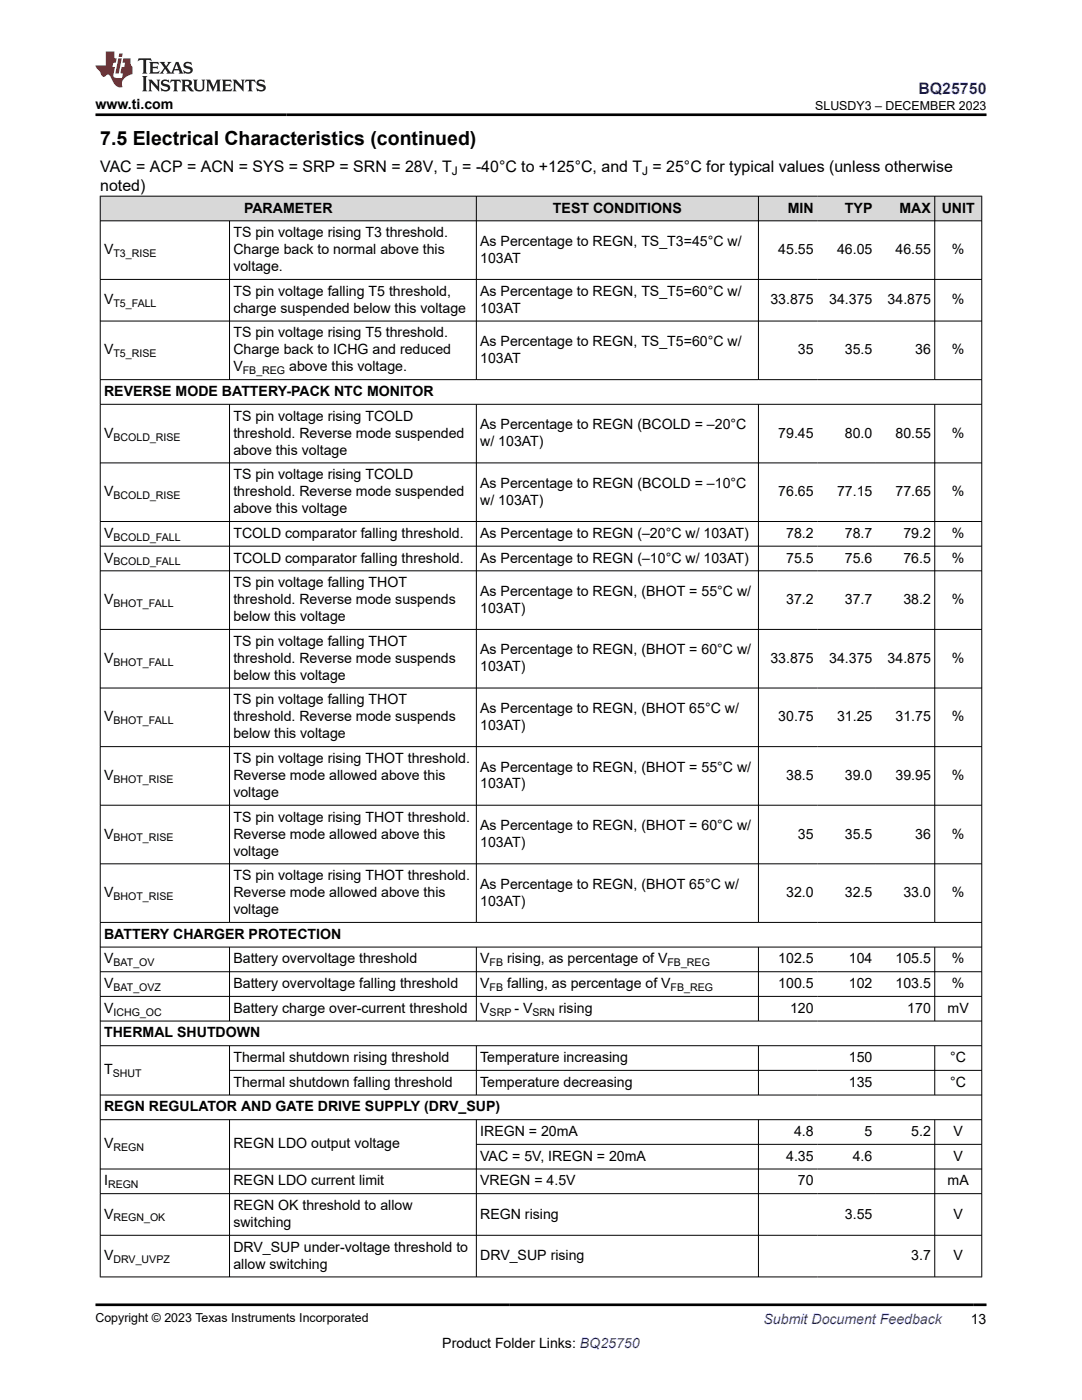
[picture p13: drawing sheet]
<svg xmlns="http://www.w3.org/2000/svg" width="216mm" height="279mm" viewBox="0 0 216 279" stroke-linecap="round" stroke-linejoin="round" font-family="sans-serif">
<defs><g id="words">
<text font-size="3.9" x="20" y="28.8">7.5 Electrical Characteristics (continued)</text>
<text font-size="3.2" fill="#00f" x="183.3" y="18.7">BQ25750</text>
<g font-size="3.2">
<text x="20" y="34.3">VAC = ACP = ACN = SYS = SRP = SRN = 28V, T = -40°C to +125°C, and T = 25°C for typical values (unless otherwise</text>
<text x="20" y="38.1">noted)</text>
</g>
<g font-size="2.8">
<text x="19.1" y="21.8">www.ti.com</text>
<text x="46.6" y="47.3">TS pin voltage rising T3 threshold.</text>
<text x="48.7" y="42.4">PARAMETER</text>
<text x="110.3" y="42.4">TEST CONDITIONS</text>
<text x="157.2" y="42.4">MIN</text>
<text x="168.6" y="42.4">TYP</text>
<text x="179.5" y="42.4">MAX</text>
<text x="187.9" y="42.4">UNIT</text>
<text x="20.8" y="50.7">V</text>
<text x="46.6" y="50.7">Charge back to normal above this</text>
<text x="95.8" y="49">As Percentage to REGN, TS_T3=45°C w/</text>
<text x="95.8" y="52.4">103AT</text>
<text x="155.3" y="50.7">45.55</text>
<text x="167" y="50.7">46.05</text>
<text x="178.7" y="50.7">46.55</text>
<text x="190" y="50.7">%</text>
<text x="46.6" y="54.1">voltage.</text>
<text x="46.6" y="59">TS pin voltage falling T5 threshold,</text>
<text x="95.8" y="59">As Percentage to REGN, TS_T5=60°C w/</text>
<text x="20.8" y="60.7">V</text>
<text x="46.6" y="62.4">charge suspended below this voltage</text>
<text x="95.8" y="62.4">103AT</text>
<text x="153.7" y="60.7">33.875</text>
<text x="165.5" y="60.7">34.375</text>
<text x="177.1" y="60.7">34.875</text>
<text x="190" y="60.7">%</text>
<text x="20.8" y="70.7">V</text>
<text x="46.6" y="67.3">TS pin voltage rising T5 threshold.</text>
<text x="46.6" y="70.7">Charge back to ICHG and reduced</text>
<text x="95.8" y="69">As Percentage to REGN, TS_T5=60°C w/</text>
<text x="159.2" y="70.7">35</text>
<text x="168.6" y="70.7">35.5</text>
<text x="182.6" y="70.7">36</text>
<text x="190" y="70.7">%</text>
<text x="46.6" y="74.1">V</text>
<text x="57.7" y="74.1">above this voltage.</text>
<text x="95.8" y="72.4">103AT</text>
<text x="20.8" y="79">REVERSE MODE BATTERY-PACK NTC MONITOR</text>
<text x="46.6" y="84">TS pin voltage rising TCOLD</text>
<text x="20.8" y="87.3">V</text>
<text x="46.6" y="87.3">threshold. Reverse mode suspended</text>
<text x="95.8" y="85.7">As Percentage to REGN (BCOLD = –20°C</text>
<text x="95.8" y="89">w/ 103AT)</text>
<text x="155.3" y="87.3">79.45</text>
<text x="168.6" y="87.3">80.0</text>
<text x="178.7" y="87.3">80.55</text>
<text x="190" y="87.3">%</text>
<text x="46.6" y="90.7">above this voltage</text>
<text x="46.6" y="95.7">TS pin voltage rising TCOLD</text>
<text x="20.8" y="99">V</text>
<text x="46.6" y="99">threshold. Reverse mode suspended</text>
<text x="95.8" y="97.4">As Percentage to REGN (BCOLD = –10°C</text>
<text x="95.8" y="100.7">w/ 103AT)</text>
<text x="155.3" y="99">76.65</text>
<text x="167" y="99">77.15</text>
<text x="178.7" y="99">77.65</text>
<text x="190" y="99">%</text>
<text x="20.8" y="107.4">V</text>
<text x="46.6" y="102.4">above this voltage</text>
<text x="46.6" y="107.4">TCOLD comparator falling threshold.</text>
<text x="95.8" y="107.4">As Percentage to REGN (–20°C w/ 103AT)</text>
<text x="156.9" y="107.4">78.2</text>
<text x="168.6" y="107.4">78.7</text>
<text x="180.3" y="107.4">79.2</text>
<text x="190" y="107.4">%</text>
<text x="20.8" y="112.3">V</text>
<text x="46.6" y="112.3">TCOLD comparator falling threshold.</text>
<text x="95.8" y="112.3">As Percentage to REGN (–10°C w/ 103AT)</text>
<text x="156.9" y="112.3">75.5</text>
<text x="168.6" y="112.3">75.6</text>
<text x="180.3" y="112.3">76.5</text>
<text x="190" y="112.3">%</text>
<text x="46.6" y="117.2">TS pin voltage falling THOT</text>
<text x="95.8" y="118.9">As Percentage to REGN, (BHOT = 55°C w/</text>
<text x="20.8" y="120.6">V</text>
<text x="46.6" y="120.6">threshold. Reverse mode suspends</text>
<text x="46.6" y="124">below this voltage</text>
<text x="95.8" y="122.3">103AT)</text>
<text x="156.9" y="120.6">37.2</text>
<text x="168.6" y="120.6">37.7</text>
<text x="180.3" y="120.6">38.2</text>
<text x="190" y="120.6">%</text>
<text x="46.6" y="128.9">TS pin voltage falling THOT</text>
<text x="95.8" y="130.6">As Percentage to REGN, (BHOT = 60°C w/</text>
<text x="20.8" y="132.3">V</text>
<text x="46.6" y="132.3">threshold. Reverse mode suspends</text>
<text x="46.6" y="135.7">below this voltage</text>
<text x="95.8" y="134">103AT)</text>
<text x="153.7" y="132.3">33.875</text>
<text x="165.5" y="132.3">34.375</text>
<text x="177.1" y="132.3">34.875</text>
<text x="190" y="132.3">%</text>
<text x="20.8" y="144">V</text>
<text x="46.6" y="140.6">TS pin voltage falling THOT</text>
<text x="46.6" y="144">threshold. Reverse mode suspends</text>
<text x="95.8" y="142.3">As Percentage to REGN, (BHOT 65°C w/</text>
<text x="155.3" y="144">30.75</text>
<text x="167" y="144">31.25</text>
<text x="178.7" y="144">31.75</text>
<text x="190" y="144">%</text>
<text x="46.6" y="147.4">below this voltage</text>
<text x="95.8" y="145.7">103AT)</text>
<text x="20.8" y="155.7">V</text>
<text x="46.6" y="152.3">TS pin voltage rising THOT threshold.</text>
<text x="46.6" y="155.7">Reverse mode allowed above this</text>
<text x="95.8" y="154">As Percentage to REGN, (BHOT = 55°C w/</text>
<text x="156.9" y="155.7">38.5</text>
<text x="168.6" y="155.7">39.0</text>
<text x="178.7" y="155.7">39.95</text>
<text x="190" y="155.7">%</text>
<text x="46.6" y="159.1">voltage</text>
<text x="95.8" y="157.4">103AT)</text>
<text x="20.8" y="167.4">V</text>
<text x="46.6" y="164">TS pin voltage rising THOT threshold.</text>
<text x="46.6" y="167.4">Reverse mode allowed above this</text>
<text x="95.8" y="165.7">As Percentage to REGN, (BHOT = 60°C w/</text>
<text x="159.2" y="167.4">35</text>
<text x="168.6" y="167.4">35.5</text>
<text x="182.6" y="167.4">36</text>
<text x="190" y="167.4">%</text>
<text x="46.6" y="170.7">voltage</text>
<text x="95.8" y="169.1">103AT)</text>
<text x="20.8" y="179.1">V</text>
<text x="46.6" y="175.7">TS pin voltage rising THOT threshold.</text>
<text x="46.6" y="179.1">Reverse mode allowed above this</text>
<text x="95.8" y="177.4">As Percentage to REGN, (BHOT 65°C w/</text>
<text x="156.9" y="179.1">32.0</text>
<text x="168.6" y="179.1">32.5</text>
<text x="180.3" y="179.1">33.0</text>
<text x="190" y="179.1">%</text>
<text x="46.6" y="182.4">voltage</text>
<text x="95.8" y="180.7">103AT)</text>
<text x="20.8" y="187.4">BATTERY CHARGER PROTECTION</text>
<text x="20.8" y="192.3">V</text>
<text x="20.8" y="197.2">V</text>
<text x="46.6" y="192.3">Battery overvoltage threshold</text>
<text x="46.6" y="197.2">Battery overvoltage falling threshold</text>
<text x="95.8" y="192.3">V</text>
<text x="95.8" y="197.2">V</text>
<text x="101.2" y="192.3">rising, as percentage of V</text>
<text x="101.2" y="197.2">falling, as percentage of V</text>
<text x="155.3" y="192.3">102.5</text>
<text x="155.3" y="197.2">100.5</text>
<text x="169.4" y="192.3">104</text>
<text x="169.4" y="197.2">102</text>
<text x="178.7" y="192.3">105.5</text>
<text x="178.7" y="197.2">103.5</text>
<text x="190" y="192.3">%</text>
<text x="190" y="197.2">%</text>
<text x="20.8" y="202.1">V</text>
<text x="46.6" y="202.1">Battery charge over-current threshold</text>
<text x="95.8" y="202.1">V</text>
<text x="102.6" y="202.1">- V</text>
<text x="111.5" y="202.1">rising</text>
<text x="157.7" y="202.1">120</text>
<text x="181" y="202.1">170</text>
<text x="189.1" y="202.1">mV</text>
<text x="20.8" y="207">THERMAL SHUTDOWN</text>
<text x="20.8" y="214.4">T</text>
<text x="46.6" y="212">Thermal shutdown rising threshold</text>
<text x="95.8" y="212">Temperature increasing</text>
<text x="169.4" y="212">150</text>
<text x="189.6" y="212">°C</text>
<text x="20.8" y="221.8">REGN REGULATOR AND GATE DRIVE SUPPLY (DRV_SUP)</text>
<text x="46.6" y="216.9">Thermal shutdown falling threshold</text>
<text x="95.8" y="216.9">Temperature decreasing</text>
<text x="169.4" y="216.9">135</text>
<text x="189.6" y="216.9">°C</text>
<text x="95.8" y="226.7">IREGN = 20mA</text>
<text x="158.4" y="226.7">4.8</text>
<text x="172.5" y="226.7">5</text>
<text x="181.8" y="226.7">5.2</text>
<text x="190.3" y="226.7">V</text>
<text x="20.8" y="229.2">V</text>
<text x="46.6" y="229.2">REGN LDO output voltage</text>
<text x="95.8" y="231.7">VAC = 5V, IREGN = 20mA</text>
<text x="156.9" y="231.7">4.35</text>
<text x="170.2" y="231.7">4.6</text>
<text x="190.3" y="231.7">V</text>
<text x="20.8" y="236.6">I</text>
<text x="46.6" y="236.6">REGN LDO current limit</text>
<text x="95.8" y="236.6">VREGN = 4.5V</text>
<text x="159.2" y="236.6">70</text>
<text x="189.1" y="236.6">mA</text>
<text x="20.8" y="243.2">V</text>
<text x="46.6" y="241.5">REGN OK threshold to allow</text>
<text x="46.6" y="244.9">switching</text>
<text x="95.8" y="243.2">REGN rising</text>
<text x="168.6" y="243.2">3.55</text>
<text x="190.3" y="243.2">V</text>
<text x="20.8" y="251.5">V</text>
<text x="46.6" y="249.8">DRV_SUP under-voltage threshold to</text>
<text x="95.8" y="251.5">DRV_SUP rising</text>
<text x="181.8" y="251.5">3.7</text>
<text x="190.3" y="251.5">V</text>
<text x="46.6" y="253.2">allow switching</text>
<text x="88.3" y="269">Product Folder Links: BQ25750</text>
<text x="193.7" y="264.2">13</text>
</g>
<text font-size="2.8" fill="#00f" x="152.4" y="264.2">Submit Document Feedback</text>
<g font-size="2.5">
<text x="162.7" y="21.9">SLUSDY3 – DECEMBER 2023</text>
<text x="19.1" y="263.9">Copyright © 2023 Texas Instruments Incorporated</text>
</g>
<g font-size="2.4">
<text x="90.2" y="34.9">J</text>
<text x="128.1" y="34.9">J</text>
</g>
<g font-size="2.1">
<text x="22.6" y="51.3">T3_RISE</text>
<text x="22.6" y="61.3">T5_FALL</text>
<text x="22.6" y="71.3">T5_RISE</text>
<text x="48.4" y="74.7">FB_REG</text>
<text x="22.6" y="87.9">BCOLD_RISE</text>
<text x="22.6" y="99.6">BCOLD_RISE</text>
<text x="22.6" y="107.9">BCOLD_FALL</text>
<text x="22.6" y="112.8">BCOLD_FALL</text>
<text x="22.6" y="121.1">BHOT_FALL</text>
<text x="22.6" y="132.8">BHOT_FALL</text>
<text x="22.6" y="144.5">BHOT_FALL</text>
<text x="22.6" y="156.2">BHOT_RISE</text>
<text x="22.6" y="167.9">BHOT_RISE</text>
<text x="22.6" y="179.6">BHOT_RISE</text>
<text x="22.6" y="192.8">BAT_OV</text>
<text x="22.6" y="197.8">BAT_OVZ</text>
<text x="97.7" y="192.8">FB</text>
<text x="97.7" y="197.8">FB</text>
<text x="133.2" y="192.8">FB_REG</text>
<text x="133.8" y="197.8">FB_REG</text>
<text x="22.6" y="202.7">ICHG_OC</text>
<text x="97.7" y="202.7">SRP</text>
<text x="106.2" y="202.7">SRN</text>
<text x="22.5" y="215">SHUT</text>
<text x="22.6" y="229.8">REGN</text>
<text x="21.6" y="237.1">REGN</text>
<text x="22.6" y="243.8">REGN_OK</text>
<text x="22.6" y="252.1">DRV_UVPZ</text>
</g>
</g></defs>
<g fill="#d8d8d8">
<path d="M20 39.1h175.9v5h-175.9z" fill-rule="evenodd"/>
<path d="M20.1 39.2h74.9v4.8h-74.9z" fill-rule="evenodd"/>
<path d="M95.1 39.2h56.2v4.8h-56.2z" fill-rule="evenodd"/>
<path d="M151.4 39.2h11.7v4.8h-11.7z" fill-rule="evenodd"/>
<path d="M163.1 39.2h11.7v4.8h-11.7z" fill-rule="evenodd"/>
<path d="M174.8 39.2h11.7v4.8h-11.7z" fill-rule="evenodd"/>
<path d="M186.6 39.2h9.2v4.8h-9.2z" fill-rule="evenodd"/>
</g>
<g fill="none" stroke="#000" stroke-width=".2">
<path d="M19.9 39.1h176.1M20 39.1v215.8M95.1 39.1v36.7M151.3 39.1v36.7M186.5 39.1v36.7M195.9 39.1v215.8M19.9 44.1h176.1M19.9 55.8h176.1M45.8 44.1v31.7M19.9 64.1h176.1M19.9 75.8h176.1M19.9 80.7h176.1"/>
<path d="M19.9 92.4h176.1M45.8 80.7v103.4M95.1 80.7v103.4M151.3 80.7v103.4M186.5 80.7v103.4M19.9 104.1h176.1M19.9 109h176.1M19.9 113.9h176.1M19.9 125.6h176.1M19.9 137.3h176.1M19.9 149h176.1M19.9 160.7h176.1"/>
<path d="M19.9 172.4h176.1M19.9 184.1h176.1M19.9 189h176.1M19.9 193.9h176.1M19.9 198.9h176.1M45.8 189v14.8M95.1 189v14.8M151.3 189v14.8M186.5 189v14.8M19.9 203.8h176.1M19.9 208.7h176.1M19.9 218.5h176.1"/>
<path d="M45.8 208.7v9.9M45.8 213.6h150.2M95.1 208.7v9.9M151.3 208.7v9.9M186.5 208.7v9.9M19.9 223.5h176.1M19.9 233.3h176.1M19.9 238.2h176.1M45.8 223.5v31.4M95.1 223.5v31.4M95.1 228.4h100.9M151.3 223.5v31.4"/>
<path d="M186.5 223.5v31.4M19.9 246.5h176.1M19.9 254.8h176.1"/>
</g>
<path d="M27.7 11.6l-.2 .6 .5-.2h.6v.1v2.2l-.2 .4h1l-.2-.4v-2.2v-.1h.5l.5 .2-.1-.6zM29.8 12.4l.2 .3v1.6l-.2 .4h1.9l.1-.6a1.08 1.08 0 0 1-1.3 .2v-.7h.6l.4 .2v-.7l-.4 .2h-.6v-.5l.2-.2a1 1 0 0 1 1 .3l-.1-.5zM31.8 12.4l1 1.1-1 1.2h.9l-.2-.2 .4-.8 .5 .8-.2 .2h1.6l-.2-.2 .1-.5h1l.1 .5-.1 .2h.9l-.2-.4-.8-1.9h-.5l-1 2.1-.8-1.1 .9-1h-.8l.2 .2-.5 .6-.3-.6 .1-.2zM35.2 12.8l.4 1h-.8zM36.8 12.5a.65 .65 0 0 0-.2 .7 .65 .65 0 0 0 .6 .5l.7 .1 .1 .3a.79 .79 0 0 1-.7 .4 .79 .79 0 0 1-.7-.5l.1 .7 .2-.1a.93 .93 0 0 0 1.1 0 .93 .93 0 0 0 .4-.9 1.46 1.46 0 0 0-1.2-.6l-.1-.3a1.09 1.09 0 0 1 1.2 .2l-.2-.6-.1 .1-.6-.2zM28.4 15.2l.2 .4v2.2l-.2 .4h1l-.2-.4v-2.2l.2-.4zM29.6 15.9l.2 .4v1.5l-.2 .4h.8l-.3-.4v-1.3l1.7 1.8v-2l.2-.4h-.8l.2 .2 .1 1.1-1.2-1.3zM32.3 16a.65 .65 0 0 0-.2 .8 .65 .65 0 0 0 .7 .4l.6 .2 .1 .2a.79 .79 0 0 1-.7 .4 .79 .79 0 0 1-.7-.5l.1 .7 .2-.1a.93 .93 0 0 0 1.1 .1 .93 .93 0 0 0 .4-1 1.46 1.46 0 0 0-1.2-.5l-.1-.4a1.09 1.09 0 0 1 1.2 .2l-.2-.6-.1 .1-.6-.1zM34.1 15.9l-.1 .6a.63 .63 0 0 1 .7-.3l.1 1.6-.3 .4h1l-.2-.4v-1.6a.66 .66 0 0 1 .8 .3l-.1-.6zM36.2 15.9l.2 .4v1.5l-.2 .4h.9l-.2-.2v-.7h.5l.1 .2a.79 .79 0 0 0 1.2 .6l-1-.9a.61 .61 0 0 0 .6-.6 .61 .61 0 0 0-.5-.7zM36.9 16.2h.2a.47 .47 0 0 1 .5 .1 .47 .47 0 0 1 .1 .5l-.2 .1-.6 .1zM38.5 15.9l.2 .2a2.27 2.27 0 0 0 .4 2 1.04 1.04 0 0 0 1.7-.7v-1.3l.2-.2h-.8l.2 .4v1.1a.6 .6 0 0 1-.6 .6 .6 .6 0 0 1-.6-.6v-1.1l.3-.4zM41.1 15.9l.2 .4v1.5l-.2 .4h.7l-.2-.4v-1.4l.9 1.9 .8-1.9v1.4l-.2 .4h1l-.3-.4v-1.5l.3-.4h-.8l-.7 1.5-.7-1.5zM44.3 15.9l.2 .4v1.5l-.2 .4h1.9l.1-.6a1.09 1.09 0 0 1-1.3 .2v-.7h.6l.4 .2v-.6l-.4 .2h-.6v-.6l.2-.1a1.01 1.01 0 0 1 1 .3l-.1-.6zM46.4 15.9l.3 .4v1.5l-.3 .4h.8l-.2-.4v-1.3l1.6 1.8v-2l.2-.4h-.7l.2 .2v1.1l-1.2-1.3zM49 15.9l-.1 .6a.63 .63 0 0 1 .8-.3v1.6l-.3 .4h1l-.2-.4v-1.6a.66 .66 0 0 1 .8 .3l-.1-.6zM51.4 16a.65 .65 0 0 0-.2 .8 .65 .65 0 0 0 .6 .4l.6 .2 .2 .2a.79 .79 0 0 1-.8 .4 .79 .79 0 0 1-.6-.5l.1 .7 .2-.1a.93 .93 0 0 0 1 .1 .93 .93 0 0 0 .5-1 1.46 1.46 0 0 0-1.3-.5l-.1-.4a1.09 1.09 0 0 1 1.3 .2l-.2-.6-.2 .1-.5-.1z" fill="#231f20"/>
<path d="M21.1 10.3v2.7h-2.1l.1 .4 .9 1a.95 .95 0 0 0 .9 .9 .59 .59 0 0 1 .6-.4 .59 .59 0 0 1 .5 .3l.4 .8a1.59 1.59 0 0 0 2.1 1.4 1.61 1.61 0 0 1 1-2.3l1-.3-.1-1.5a1.59 1.59 0 0 1-.4-1.7h-1.4l-.2 .9h.5l-.1 .9h-.5l-.2 .9v.3l.4 .1-.2 .9h-.6a.73 .73 0 0 1-1.1-.7l.3-1.5h-.5l.2-.9h.5l.2-.9h-.5v-1.3zM23.6 11.6l-.6 3.1h.7l.6-3.1zM23.8 10.7l-.1 .6h.7l.1-.6z" fill="#ed1c24"/>
<path d="M19.1 22.9h177.8M19.1 260.4h177.8" fill="none" stroke="#000" stroke-width=".53"/>
<use href="#words"/>
</svg>
